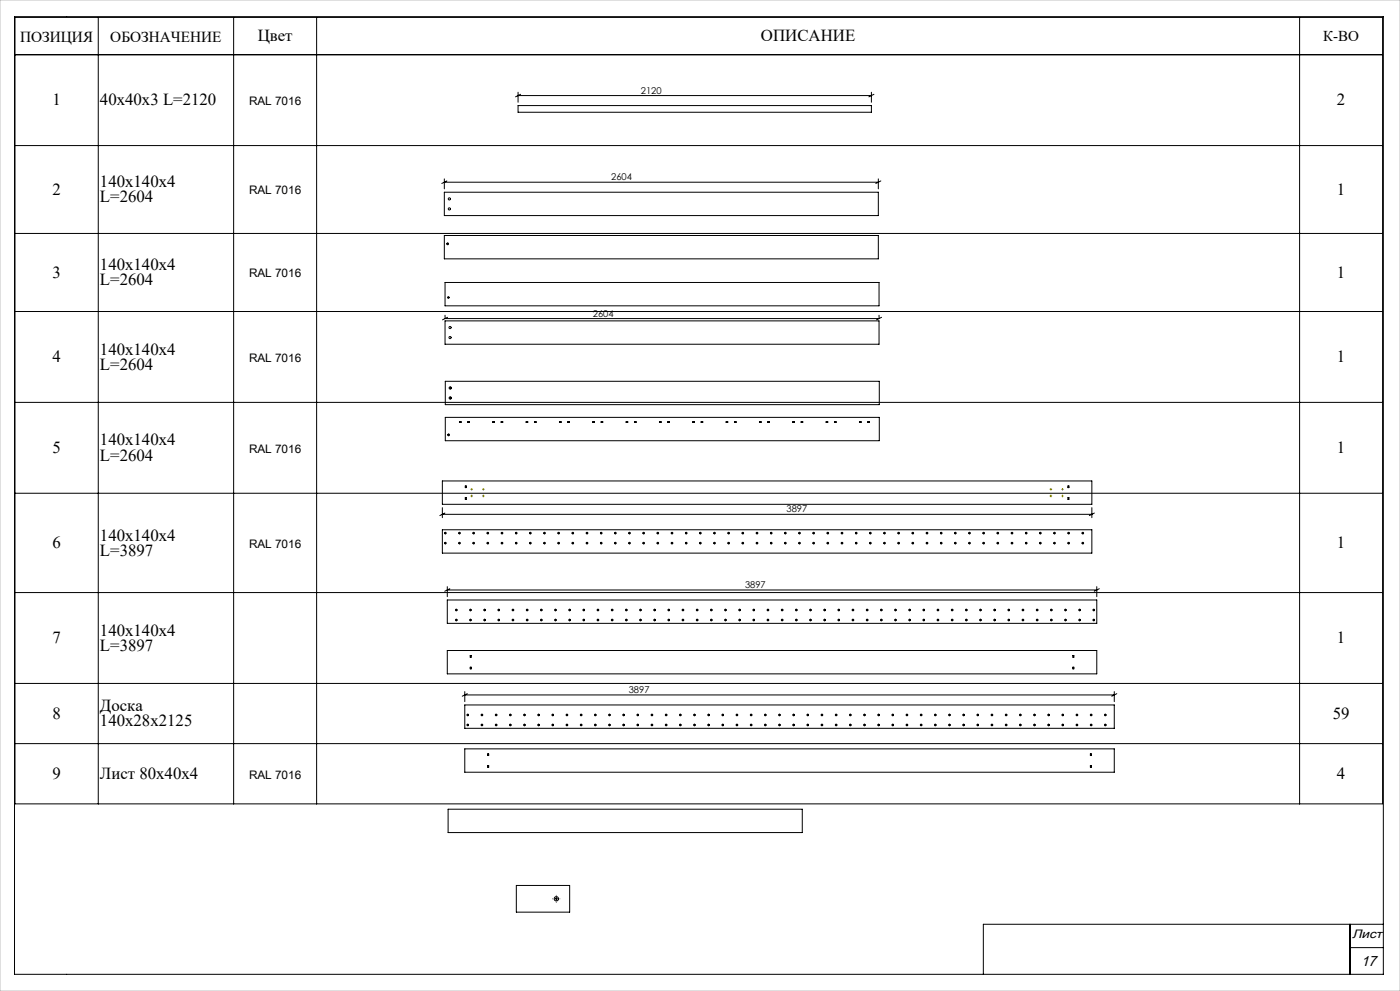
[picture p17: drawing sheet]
<svg xmlns="http://www.w3.org/2000/svg" width="420mm" height="297mm" viewBox="0 0 420 297" stroke-linecap="round" stroke-linejoin="round" font-family="sans-serif">
<defs><g id="words">
<g font-size="5">
<text x="77.3" y="12.4">Цвет</text>
<text x="228.3" y="12.4">ОПИСАНИЕ</text>
<text x="15.7" y="31.6">1</text>
<text x="30" y="31.6">40х40х3 L=2120</text>
<text x="401.1" y="31.6">2</text>
<text x="15.7" y="58.4">2</text>
<text x="30" y="56.1">140х140х4</text>
<text x="401.1" y="58.4">1</text>
<text x="30" y="60.7">L=2604</text>
<text x="15.7" y="83.2">3</text>
<text x="30" y="80.9">140х140х4</text>
<text x="401.1" y="83.2">1</text>
<text x="30" y="85.5">L=2604</text>
<text x="30" y="106.3">140х140х4</text>
<text x="15.7" y="108.6">4</text>
<text x="30" y="110.9">L=2604</text>
<text x="401.1" y="108.6">1</text>
<text x="15.7" y="135.8">5</text>
<text x="30" y="133.5">140х140х4</text>
<text x="401.1" y="135.8">1</text>
<text x="30" y="138.1">L=2604</text>
<text x="30" y="162">140х140х4</text>
<text x="15.7" y="164.3">6</text>
<text x="30" y="166.6">L=3897</text>
<text x="401.1" y="164.3">1</text>
<text x="30" y="190.5">140х140х4</text>
<text x="15.7" y="192.8">7</text>
<text x="30" y="195.1">L=3897</text>
<text x="401.1" y="192.8">1</text>
<text x="15.7" y="215.4">8</text>
<text x="30" y="213.1">Доска</text>
<text x="399.8" y="215.4">59</text>
<text x="30" y="217.7">140х28х2125</text>
<text x="15.7" y="233.5">9</text>
<text x="30" y="233.5">Лист 80х40х4</text>
<text x="401.1" y="233.5">4</text>
</g>
<g font-size="4.6">
<text x="6" y="12.5">ПОЗИЦИЯ</text>
<text x="33.1" y="12.5">ОБОЗНАЧЕНИЕ</text>
</g>
<text font-size="4.5" x="396.9" y="12.3">К-ВО</text>
<text font-size="4.4" x="408.3" y="289.6">17</text>
<text font-size="3.7" x="405.6" y="281.3">Лист</text>
<g font-size="3.5">
<text x="74.7" y="31.5">RAL 7016</text>
<text x="74.7" y="58.3">RAL 7016</text>
<text x="74.7" y="83.1">RAL 7016</text>
<text x="74.7" y="108.4">RAL 7016</text>
<text x="74.7" y="135.7">RAL 7016</text>
<text x="74.7" y="164.2">RAL 7016</text>
<text x="74.7" y="233.4">RAL 7016</text>
</g>
<g font-size="2.8">
<text x="192.3" y="28">2120</text>
<text x="183.4" y="54">2604</text>
<text x="177.9" y="94.9">2604</text>
<text x="236" y="153.5">3897</text>
<text x="223.5" y="176.2">3897</text>
<text x="188.6" y="207.7">3897</text>
</g>
</g></defs>
<g fill="none" stroke="#000" stroke-width=".3">
<path d="M4.4 5h410.6v287h-410.6zM4.5 5.2h410.3v235.7h-410.3zM4.5 16.4h410.3M29.5 5.2v235.7M70.1 5.2v235.7M95 5.2v235.7M389.9 5.2v235.7M155.4 31.6h106v2h-106zM155.4 27.6v3M155.4 28.6h106M156.2 28.3l-1.5 .7M261.4 27.6v3"/>
<path d="M262.2 28.3l-1.5 .7M4.5 43.6h410.3M133.3 57.6h130.2v7h-130.2zM133.3 53.6v3M133.3 54.6h130.2M134.1 54.2l-1.6 .8M263.5 53.6v3M264.3 54.2l-1.6 .8M4.5 70h410.3M133.3 70.6h130.2v7h-130.2zM134.2 73.1h.2M134.3 73v.2"/>
<path d="M4.5 93.4h410.3M133.5 96.2h130.2v7h-130.2zM133.5 84.7h130.2v7h-130.2zM133.5 94.5v.7M133.5 95.5h130.2M134.3 95.1l-1.5 .8M134.4 89.2h.2M134.5 89v.3M263.7 94.5v.7M264.5 95.1l-1.5 .8M133.6 114.3h130.2v7h-130.2zM135 116.3h.2"/>
<path d="M135 119.3h.2M135.1 116.1v.3M135.1 119.1v.3M4.5 120.6h410.3M133.6 125.1h130.2v7h-130.2zM134.5 130.3h.2M134.6 130.2v.3M137.8 126.4h.5v.2h-.5zM140.3 126.4h.5v.2h-.5zM147.8 126.4h.5v.2h-.5zM150.3 126.4h.5v.2h-.5zM157.8 126.4h.5v.2h-.5z"/>
<path d="M160.3 126.4h.5v.2h-.5zM167.8 126.4h.5v.2h-.5zM170.3 126.4h.5v.2h-.5zM177.8 126.4h.5v.2h-.5zM180.3 126.4h.5v.2h-.5zM187.8 126.4h.5v.2h-.5zM190.3 126.4h.5v.2h-.5zM197.8 126.4h.5v.2h-.5zM200.3 126.4h.5v.2h-.5zM207.8 126.4h.5v.2h-.5zM210.3 126.4h.5v.2h-.5zM217.8 126.4h.5v.2h-.5z"/>
<path d="M220.3 126.4h.5v.2h-.5zM227.8 126.4h.5v.2h-.5zM230.3 126.4h.5v.2h-.5zM237.8 126.4h.5v.2h-.5zM240.3 126.4h.5v.2h-.5zM247.8 126.4h.5v.2h-.5zM250.3 126.4h.5v.2h-.5zM257.8 126.4h.5v.2h-.5zM260.3 126.4h.5v.2h-.5zM4.5 147.8h410.3M132.7 144.1h194.9v7h-194.9zM132.7 158.8h194.9v7h-194.9z"/>
<path d="M132.7 152.1v3M132.7 154.1h194.9M133.5 153.8l-1.6 .7M133.5 159.8h.2M133.6 159.6v.3M137.7 159.8h.3M137.9 159.6v.3M139.6 145.6h.3v.5h-.3zM139.6 149.1h.3v.5h-.3zM142 159.8h.2M142.1 159.6v.3M146.2 159.8h.3"/>
<path d="M146.4 159.6v.3M150.5 159.8h.2M150.6 159.6v.3M154.7 159.8h.3M154.9 159.6v.3M159 159.8h.2M159.1 159.6v.3M163.2 159.8h.3M163.4 159.6v.3M167.5 159.8h.2M167.6 159.6v.3M171.7 159.8h.3"/>
<path d="M171.9 159.6v.3M176 159.8h.2M176.1 159.6v.3M180.2 159.8h.3M180.4 159.6v.3M184.5 159.8h.2M184.6 159.6v.3M188.7 159.8h.3M188.9 159.6v.3M193 159.8h.2M193.1 159.6v.3M197.2 159.8h.3"/>
<path d="M197.4 159.6v.3M201.5 159.8h.2M201.6 159.6v.3M205.7 159.8h.3M205.9 159.6v.3M210 159.8h.2M210.1 159.6v.3M214.2 159.8h.3M214.4 159.6v.3M218.5 159.8h.2M218.6 159.6v.3M222.7 159.8h.3"/>
<path d="M222.9 159.6v.3M227 159.8h.2M227.1 159.6v.3M231.2 159.8h.3M231.4 159.6v.3M235.5 159.8h.2M235.6 159.6v.3M239.7 159.8h.3M239.9 159.6v.3M244 159.8h.2M244.1 159.6v.3M248.2 159.8h.3"/>
<path d="M248.4 159.6v.3M252.5 159.8h.2M252.6 159.6v.3M256.7 159.8h.3M256.9 159.6v.3M261 159.8h.2M261.1 159.6v.3M265.2 159.8h.3M265.4 159.6v.3M269.5 159.8h.2M269.6 159.6v.3M273.7 159.8h.3"/>
<path d="M273.9 159.6v.3M278 159.8h.2M278.1 159.6v.3M282.2 159.8h.3M282.4 159.6v.3M286.5 159.8h.2M286.6 159.6v.3M290.7 159.8h.3M290.9 159.6v.3M295 159.8h.2M295.1 159.6v.3M299.2 159.8h.3"/>
<path d="M299.4 159.6v.3M303.5 159.8h.2M303.6 159.6v.3M307.7 159.8h.3M307.9 159.6v.3M312 159.8h.2M312.1 159.6v.3M316.2 159.8h.3M316.4 159.6v.3M320.4 145.6h.3v.5h-.3zM320.4 149.1h.3v.5h-.3zM320.5 159.8h.2"/>
<path d="M320.6 159.6v.3M324.7 159.8h.3M324.9 159.6v.3M327.6 152.1v3M328.3 153.8l-1.5 .7M4.5 177.6h410.3M133.5 162.8h.2M133.6 162.6v.3M134.2 175.8v3M134.2 179.8h194.8v7h-194.8zM134.2 176.8h194.8M134.9 176.4l-1.5 .8"/>
<path d="M137.7 162.8h.3M137.9 162.6v.3M142 162.8h.2M142.1 162.6v.3M146.2 162.8h.3M146.4 162.6v.3M150.5 162.8h.2M150.6 162.6v.3M154.7 162.8h.3M154.9 162.6v.3M159 162.8h.2M159.1 162.6v.3"/>
<path d="M163.2 162.8h.3M163.4 162.6v.3M167.5 162.8h.2M167.6 162.6v.3M171.7 162.8h.3M171.9 162.6v.3M176 162.8h.2M176.1 162.6v.3M180.2 162.8h.3M180.4 162.6v.3M184.5 162.8h.2M184.6 162.6v.3"/>
<path d="M188.7 162.8h.3M188.9 162.6v.3M193 162.8h.2M193.1 162.6v.3M197.2 162.8h.3M197.4 162.6v.3M201.5 162.8h.2M201.6 162.6v.3M205.7 162.8h.3M205.9 162.6v.3M210 162.8h.2M210.1 162.6v.3"/>
<path d="M214.2 162.8h.3M214.4 162.6v.3M218.5 162.8h.2M218.6 162.6v.3M222.7 162.8h.3M222.9 162.6v.3M227 162.8h.2M227.1 162.6v.3M231.2 162.8h.3M231.4 162.6v.3M235.5 162.8h.2M235.6 162.6v.3"/>
<path d="M239.7 162.8h.3M239.9 162.6v.3M244 162.8h.2M244.1 162.6v.3M248.2 162.8h.3M248.4 162.6v.3M252.5 162.8h.2M252.6 162.6v.3M256.7 162.8h.3M256.9 162.6v.3M261 162.8h.2M261.1 162.6v.3"/>
<path d="M265.2 162.8h.3M265.4 162.6v.3M269.5 162.8h.2M269.6 162.6v.3M273.7 162.8h.3M273.9 162.6v.3M278 162.8h.2M278.1 162.6v.3M282.2 162.8h.3M282.4 162.6v.3M286.5 162.8h.2M286.6 162.6v.3"/>
<path d="M290.7 162.8h.3M290.9 162.6v.3M295 162.8h.2M295.1 162.6v.3M299.2 162.8h.3M299.4 162.6v.3M303.5 162.8h.2M303.6 162.6v.3M307.7 162.8h.3M307.9 162.6v.3M312 162.8h.2M312.1 162.6v.3"/>
<path d="M316.2 162.8h.3M316.4 162.6v.3M320.5 162.8h.2M320.6 162.6v.3M324.7 162.8h.3M324.9 162.6v.3M329 175.8v3M329.8 176.4l-1.5 .8M134.2 195h194.8v7h-194.8zM136.8 185.8h.2M136.8 182.8h.2M136.9 182.7v.2"/>
<path d="M136.9 185.7v.2M141 185.8h.3M141 182.8h.3M141.1 196.5h.3v.5h-.3zM141.1 200h.3v.5h-.3zM141.1 182.7v.2M141.1 185.7v.2M145.3 185.8h.2M145.3 182.8h.2M145.4 182.7v.2M145.4 185.7v.2M149.5 185.8h.3"/>
<path d="M149.5 182.8h.3M149.6 182.7v.2M149.6 185.7v.2M153.8 185.8h.2M153.8 182.8h.2M153.9 182.7v.2M153.9 185.7v.2M158 185.8h.3M158 182.8h.3M158.1 182.7v.2M158.1 185.7v.2M162.3 185.8h.2"/>
<path d="M162.3 182.8h.2M162.4 182.7v.2M162.4 185.7v.2M166.5 185.8h.3M166.5 182.8h.3M166.6 182.7v.2M166.6 185.7v.2M170.8 185.8h.2M170.8 182.8h.2M170.9 182.7v.2M170.9 185.7v.2M175 185.8h.3"/>
<path d="M175 182.8h.3M175.1 182.7v.2M175.1 185.7v.2M179.3 185.8h.2M179.3 182.8h.2M179.4 182.7v.2M179.4 185.7v.2M183.5 185.8h.3M183.5 182.8h.3M183.6 182.7v.2M183.6 185.7v.2M187.8 185.8h.2"/>
<path d="M187.8 182.8h.2M187.9 182.7v.2M187.9 185.7v.2M192 185.8h.3M192 182.8h.3M192.1 182.7v.2M192.1 185.7v.2M196.3 185.8h.2M196.3 182.8h.2M196.4 182.7v.2M196.4 185.7v.2M200.5 185.8h.3"/>
<path d="M200.5 182.8h.3M200.6 182.7v.2M200.6 185.7v.2M204.8 185.8h.2M204.8 182.8h.2M204.9 182.7v.2M204.9 185.7v.2M209 185.8h.3M209 182.8h.3M209.1 182.7v.2M209.1 185.7v.2M213.3 185.8h.2"/>
<path d="M213.3 182.8h.2M213.4 182.7v.2M213.4 185.7v.2M217.5 185.8h.3M217.5 182.8h.3M217.6 182.7v.2M217.6 185.7v.2M221.8 185.8h.2M221.8 182.8h.2M221.9 182.7v.2M221.9 185.7v.2M226 185.8h.3"/>
<path d="M226 182.8h.3M226.1 182.7v.2M226.1 185.7v.2M230.3 185.8h.2M230.3 182.8h.2M230.4 182.7v.2M230.4 185.7v.2M234.5 185.8h.3M234.5 182.8h.3M234.6 182.7v.2M234.6 185.7v.2M238.8 185.8h.2"/>
<path d="M238.8 182.8h.2M238.9 182.7v.2M238.9 185.7v.2M243 185.8h.3M243 182.8h.3M243.1 182.7v.2M243.1 185.7v.2M247.3 185.8h.2M247.3 182.8h.2M247.4 182.7v.2M247.4 185.7v.2M251.5 185.8h.3"/>
<path d="M251.5 182.8h.3M251.6 182.7v.2M251.6 185.7v.2M255.8 185.8h.2M255.8 182.8h.2M255.9 182.7v.2M255.9 185.7v.2M260 185.8h.3M260 182.8h.3M260.1 182.7v.2M260.1 185.7v.2M264.3 185.8h.2"/>
<path d="M264.3 182.8h.2M264.4 182.7v.2M264.4 185.7v.2M268.5 185.8h.3M268.5 182.8h.3M268.6 182.7v.2M268.6 185.7v.2M272.8 185.8h.2M272.8 182.8h.2M272.9 182.7v.2M272.9 185.7v.2M277 185.8h.3"/>
<path d="M277 182.8h.3M277.1 182.7v.2M277.1 185.7v.2M281.3 185.8h.2M281.3 182.8h.2M281.4 182.7v.2M281.4 185.7v.2M285.5 185.8h.3M285.5 182.8h.3M285.6 182.7v.2M285.6 185.7v.2M289.8 185.8h.2"/>
<path d="M289.8 182.8h.2M289.9 182.7v.2M289.9 185.7v.2M294 185.8h.3M294 182.8h.3M294.1 182.7v.2M294.1 185.7v.2M298.3 185.8h.2M298.3 182.8h.2M298.4 182.7v.2M298.4 185.7v.2M302.5 185.8h.3"/>
<path d="M302.5 182.8h.3M302.6 182.7v.2M302.6 185.7v.2M306.8 185.8h.2M306.8 182.8h.2M306.9 182.7v.2M306.9 185.7v.2M311 185.8h.3M311 182.8h.3M311.1 182.7v.2M311.1 185.7v.2M315.3 185.8h.2"/>
<path d="M315.3 182.8h.2M315.4 182.7v.2M315.4 185.7v.2M319.5 185.8h.3M319.5 182.8h.3M319.6 182.7v.2M319.6 185.7v.2M321.9 200h.3v.5h-.3zM321.9 196.5h.3v.5h-.3zM323.8 185.8h.2M323.8 182.8h.2M323.9 182.7v.2"/>
<path d="M323.9 185.7v.2M328 185.8h.3M328 182.8h.3M328.1 182.7v.2M328.1 185.7v.2M4.5 204.8h410.3M139.4 211.3h194.9v7h-194.9zM139.4 207.3v3M139.4 208.3h194.9M140.2 207.9l-1.5 .8M140.2 217.3h.3M140.2 214.3h.3"/>
<path d="M140.3 214.1v.3M140.3 217.1v.3M144.5 217.3h.2M144.5 214.3h.2M144.6 214.1v.3M144.6 217.1v.3M148.7 217.3h.3M148.7 214.3h.3M148.8 214.1v.3M148.8 217.1v.3M153 217.3h.2M153 214.3h.2"/>
<path d="M153.1 214.1v.3M153.1 217.1v.3M157.2 217.3h.3M157.2 214.3h.3M157.3 214.1v.3M157.3 217.1v.3M161.5 217.3h.2M161.5 214.3h.2M161.6 214.1v.3M161.6 217.1v.3M165.7 217.3h.3M165.7 214.3h.3"/>
<path d="M165.8 214.1v.3M165.8 217.1v.3M170 217.3h.2M170 214.3h.2M170.1 214.1v.3M170.1 217.1v.3M174.2 217.3h.3M174.2 214.3h.3M174.3 214.1v.3M174.3 217.1v.3M178.5 217.3h.2M178.5 214.3h.2"/>
<path d="M178.6 214.1v.3M178.6 217.1v.3M182.7 217.3h.3M182.7 214.3h.3M182.8 214.1v.3M182.8 217.1v.3M187 217.3h.2M187 214.3h.2M187.1 214.1v.3M187.1 217.1v.3M191.2 217.3h.3M191.2 214.3h.3"/>
<path d="M191.3 214.1v.3M191.3 217.1v.3M195.5 217.3h.2M195.5 214.3h.2M195.6 214.1v.3M195.6 217.1v.3M199.7 217.3h.3M199.7 214.3h.3M199.8 214.1v.3M199.8 217.1v.3M204 217.3h.2M204 214.3h.2"/>
<path d="M204.1 214.1v.3M204.1 217.1v.3M208.2 217.3h.3M208.2 214.3h.3M208.3 214.1v.3M208.3 217.1v.3M212.5 217.3h.2M212.5 214.3h.2M212.6 214.1v.3M212.6 217.1v.3M216.7 217.3h.3M216.7 214.3h.3"/>
<path d="M216.8 214.1v.3M216.8 217.1v.3M221 217.3h.2M221 214.3h.2M221.1 214.1v.3M221.1 217.1v.3M225.2 217.3h.3M225.2 214.3h.3M225.3 214.1v.3M225.3 217.1v.3M229.5 217.3h.2M229.5 214.3h.2"/>
<path d="M229.6 214.1v.3M229.6 217.1v.3M233.7 217.3h.3M233.7 214.3h.3M233.8 214.1v.3M233.8 217.1v.3M238 217.3h.2M238 214.3h.2M238.1 214.1v.3M238.1 217.1v.3M242.2 217.3h.3M242.2 214.3h.3"/>
<path d="M242.3 214.1v.3M242.3 217.1v.3M246.5 217.3h.2M246.5 214.3h.2M246.6 214.1v.3M246.6 217.1v.3M250.7 217.3h.3M250.7 214.3h.3M250.8 214.1v.3M250.8 217.1v.3M255 217.3h.2M255 214.3h.2"/>
<path d="M255.1 214.1v.3M255.1 217.1v.3M259.2 217.3h.3M259.2 214.3h.3M259.3 214.1v.3M259.3 217.1v.3M263.5 217.3h.2M263.5 214.3h.2M263.6 214.1v.3M263.6 217.1v.3M267.7 217.3h.3M267.7 214.3h.3"/>
<path d="M267.8 214.1v.3M267.8 217.1v.3M272 217.3h.2M272 214.3h.2M272.1 214.1v.3M272.1 217.1v.3M276.2 217.3h.3M276.2 214.3h.3M276.3 214.1v.3M276.3 217.1v.3M280.5 217.3h.2M280.5 214.3h.2"/>
<path d="M280.6 214.1v.3M280.6 217.1v.3M284.7 217.3h.3M284.7 214.3h.3M284.8 214.1v.3M284.8 217.1v.3M289 217.3h.2M289 214.3h.2M289.1 214.1v.3M289.1 217.1v.3M293.2 217.3h.3M293.2 214.3h.3"/>
<path d="M293.3 214.1v.3M293.3 217.1v.3M297.5 217.3h.2M297.5 214.3h.2M297.6 214.1v.3M297.6 217.1v.3M301.7 217.3h.3M301.7 214.3h.3M301.8 214.1v.3M301.8 217.1v.3M306 217.3h.2M306 214.3h.2"/>
<path d="M306.1 214.1v.3M306.1 217.1v.3M310.2 217.3h.3M310.2 214.3h.3M310.3 214.1v.3M310.3 217.1v.3M314.5 217.3h.2M314.5 214.3h.2M314.6 214.1v.3M314.6 217.1v.3M318.7 217.3h.3M318.7 214.3h.3"/>
<path d="M318.8 214.1v.3M318.8 217.1v.3M323 217.3h.2M323 214.3h.2M323.1 214.1v.3M323.1 217.1v.3M327.2 217.3h.3M327.2 214.3h.3M327.3 214.1v.3M327.3 217.1v.3M331.5 217.3h.2M331.5 214.3h.2"/>
<path d="M331.6 214.1v.3M331.6 217.1v.3M334.3 207.3v3M335 207.9l-1.5 .8M4.5 222.9h410.3M139.4 224.4h194.9v7h-194.9zM146.3 225.9h.3v.5h-.3zM146.3 229.4h.3v.5h-.3zM327.1 229.4h.3v.5h-.3zM327.1 225.9h.3v.5h-.3zM134.4 242.5h106.3v7h-106.3zM154.9 265.4h16v8h-16z"/>
<path d="M166.4 269.4h1M166.9 268.9v1M405 277v15M415 277h-120v15M405 284h10"/>
<circle cx="134.8" cy="59.6" r=".32"/>
<circle cx="134.3" cy="73.1" r=".25"/>
<circle cx="134.8" cy="62.6" r=".33"/>
<circle cx="134.5" cy="89.2" r=".22"/>
<circle cx="135" cy="98.2" r=".33"/>
<circle cx="135" cy="101.2" r=".32"/>
<circle cx="135.1" cy="119.3" r=".33"/>
<circle cx="135.1" cy="116.3" r=".33"/>
<circle cx="134.6" cy="130.3" r=".25"/>
<circle cx="133.6" cy="159.8" r=".23"/>
<circle cx="137.9" cy="159.8" r=".23"/>
<circle cx="142.1" cy="159.8" r=".22"/>
<circle cx="146.4" cy="159.8" r=".23"/>
<circle cx="150.6" cy="159.8" r=".23"/>
<circle cx="154.9" cy="159.8" r=".22"/>
<circle cx="159.1" cy="159.8" r=".23"/>
<circle cx="163.4" cy="159.8" r=".23"/>
<circle cx="167.6" cy="159.8" r=".22"/>
<circle cx="171.9" cy="159.8" r=".23"/>
<circle cx="176.1" cy="159.8" r=".23"/>
<circle cx="180.4" cy="159.8" r=".22"/>
<circle cx="184.6" cy="159.8" r=".23"/>
<circle cx="188.9" cy="159.8" r=".22"/>
<circle cx="193.1" cy="159.8" r=".22"/>
<circle cx="197.4" cy="159.8" r=".23"/>
<circle cx="201.6" cy="159.8" r=".22"/>
<circle cx="205.9" cy="159.8" r=".22"/>
<circle cx="210.1" cy="159.8" r=".23"/>
<circle cx="214.4" cy="159.8" r=".23"/>
<circle cx="218.6" cy="159.8" r=".23"/>
<circle cx="222.9" cy="159.8" r=".22"/>
<circle cx="227.1" cy="159.8" r=".23"/>
<circle cx="231.4" cy="159.8" r=".23"/>
<circle cx="235.6" cy="159.8" r=".22"/>
<circle cx="239.9" cy="159.8" r=".23"/>
<circle cx="244.1" cy="159.8" r=".22"/>
<circle cx="248.4" cy="159.8" r=".22"/>
<circle cx="252.6" cy="159.8" r=".23"/>
<circle cx="256.9" cy="159.8" r=".22"/>
<circle cx="261.1" cy="159.8" r=".22"/>
<circle cx="265.4" cy="159.8" r=".22"/>
<circle cx="269.6" cy="159.8" r=".23"/>
<circle cx="273.9" cy="159.8" r=".23"/>
<circle cx="278.1" cy="159.8" r=".22"/>
<circle cx="282.4" cy="159.8" r=".23"/>
<circle cx="286.6" cy="159.8" r=".23"/>
<circle cx="290.9" cy="159.8" r=".22"/>
<circle cx="295.1" cy="159.8" r=".23"/>
<circle cx="299.4" cy="159.8" r=".23"/>
<circle cx="303.6" cy="159.8" r=".22"/>
<circle cx="307.9" cy="159.8" r=".23"/>
<circle cx="312.1" cy="159.8" r=".23"/>
<circle cx="316.4" cy="159.8" r=".23"/>
<circle cx="320.6" cy="159.8" r=".22"/>
<circle cx="324.9" cy="159.8" r=".22"/>
<circle cx="133.6" cy="162.8" r=".23"/>
<circle cx="137.9" cy="162.8" r=".23"/>
<circle cx="142.1" cy="162.8" r=".22"/>
<circle cx="146.4" cy="162.8" r=".23"/>
<circle cx="150.6" cy="162.8" r=".23"/>
<circle cx="154.9" cy="162.8" r=".22"/>
<circle cx="159.1" cy="162.8" r=".23"/>
<circle cx="163.4" cy="162.8" r=".23"/>
<circle cx="167.6" cy="162.8" r=".22"/>
<circle cx="171.9" cy="162.8" r=".23"/>
<circle cx="176.1" cy="162.8" r=".23"/>
<circle cx="180.4" cy="162.8" r=".22"/>
<circle cx="184.6" cy="162.8" r=".23"/>
<circle cx="188.9" cy="162.8" r=".22"/>
<circle cx="193.1" cy="162.8" r=".22"/>
<circle cx="197.4" cy="162.8" r=".23"/>
<circle cx="201.6" cy="162.8" r=".22"/>
<circle cx="205.9" cy="162.8" r=".22"/>
<circle cx="210.1" cy="162.8" r=".23"/>
<circle cx="214.4" cy="162.8" r=".23"/>
<circle cx="218.6" cy="162.8" r=".23"/>
<circle cx="222.9" cy="162.8" r=".22"/>
<circle cx="227.1" cy="162.8" r=".23"/>
<circle cx="231.4" cy="162.8" r=".23"/>
<circle cx="235.6" cy="162.8" r=".22"/>
<circle cx="239.9" cy="162.8" r=".23"/>
<circle cx="244.1" cy="162.8" r=".22"/>
<circle cx="248.4" cy="162.8" r=".22"/>
<circle cx="252.6" cy="162.8" r=".23"/>
<circle cx="256.9" cy="162.8" r=".22"/>
<circle cx="261.1" cy="162.8" r=".22"/>
<circle cx="265.4" cy="162.8" r=".22"/>
<circle cx="269.6" cy="162.8" r=".23"/>
<circle cx="273.9" cy="162.8" r=".23"/>
<circle cx="278.1" cy="162.8" r=".22"/>
<circle cx="282.4" cy="162.8" r=".23"/>
<circle cx="286.6" cy="162.8" r=".23"/>
<circle cx="290.9" cy="162.8" r=".22"/>
<circle cx="295.1" cy="162.8" r=".23"/>
<circle cx="299.4" cy="162.8" r=".23"/>
<circle cx="303.6" cy="162.8" r=".22"/>
<circle cx="307.9" cy="162.8" r=".23"/>
<circle cx="312.1" cy="162.8" r=".23"/>
<circle cx="316.4" cy="162.8" r=".23"/>
<circle cx="320.6" cy="162.8" r=".22"/>
<circle cx="324.9" cy="162.8" r=".22"/>
<circle cx="136.9" cy="185.8" r=".22"/>
<circle cx="136.9" cy="182.8" r=".22"/>
<circle cx="141.1" cy="185.8" r=".23"/>
<circle cx="141.1" cy="182.8" r=".23"/>
<circle cx="145.4" cy="182.8" r=".23"/>
<circle cx="145.4" cy="185.8" r=".23"/>
<circle cx="149.6" cy="185.8" r=".22"/>
<circle cx="149.6" cy="182.8" r=".22"/>
<circle cx="153.9" cy="185.8" r=".23"/>
<circle cx="153.9" cy="182.8" r=".23"/>
<circle cx="158.1" cy="185.8" r=".23"/>
<circle cx="158.1" cy="182.8" r=".23"/>
<circle cx="162.4" cy="182.8" r=".22"/>
<circle cx="162.4" cy="185.8" r=".22"/>
<circle cx="166.6" cy="182.8" r=".23"/>
<circle cx="166.6" cy="185.8" r=".23"/>
<circle cx="170.9" cy="185.8" r=".23"/>
<circle cx="170.9" cy="182.8" r=".23"/>
<circle cx="175.1" cy="182.8" r=".22"/>
<circle cx="175.1" cy="185.8" r=".22"/>
<circle cx="179.4" cy="182.8" r=".23"/>
<circle cx="179.4" cy="185.8" r=".23"/>
<circle cx="183.6" cy="182.8" r=".23"/>
<circle cx="183.6" cy="185.8" r=".23"/>
<circle cx="187.9" cy="185.8" r=".22"/>
<circle cx="187.9" cy="182.8" r=".22"/>
<circle cx="192.1" cy="182.8" r=".23"/>
<circle cx="192.1" cy="185.8" r=".23"/>
<circle cx="196.4" cy="182.8" r=".23"/>
<circle cx="196.4" cy="185.8" r=".23"/>
<circle cx="200.6" cy="185.8" r=".22"/>
<circle cx="200.6" cy="182.8" r=".22"/>
<circle cx="204.9" cy="185.8" r=".23"/>
<circle cx="204.9" cy="182.8" r=".23"/>
<circle cx="209.1" cy="185.8" r=".23"/>
<circle cx="209.1" cy="182.8" r=".23"/>
<circle cx="213.4" cy="185.8" r=".23"/>
<circle cx="213.4" cy="182.8" r=".23"/>
<circle cx="217.6" cy="182.8" r=".23"/>
<circle cx="217.6" cy="185.8" r=".23"/>
<circle cx="221.9" cy="182.8" r=".22"/>
<circle cx="221.9" cy="185.8" r=".22"/>
<circle cx="226.1" cy="182.8" r=".23"/>
<circle cx="226.1" cy="185.8" r=".23"/>
<circle cx="230.4" cy="185.8" r=".23"/>
<circle cx="230.4" cy="182.8" r=".23"/>
<circle cx="234.6" cy="185.8" r=".22"/>
<circle cx="234.6" cy="182.8" r=".22"/>
<circle cx="238.9" cy="185.8" r=".22"/>
<circle cx="238.9" cy="182.8" r=".22"/>
<circle cx="243.1" cy="185.8" r=".22"/>
<circle cx="243.1" cy="182.8" r=".22"/>
<circle cx="247.4" cy="185.8" r=".22"/>
<circle cx="247.4" cy="182.8" r=".22"/>
<circle cx="251.6" cy="185.8" r=".23"/>
<circle cx="251.6" cy="182.8" r=".23"/>
<circle cx="255.9" cy="182.8" r=".22"/>
<circle cx="255.9" cy="185.8" r=".22"/>
<circle cx="260.1" cy="182.8" r=".22"/>
<circle cx="260.1" cy="185.8" r=".22"/>
<circle cx="264.4" cy="185.8" r=".23"/>
<circle cx="264.4" cy="182.8" r=".23"/>
<circle cx="268.6" cy="185.8" r=".22"/>
<circle cx="268.6" cy="182.8" r=".22"/>
<circle cx="272.9" cy="182.8" r=".22"/>
<circle cx="272.9" cy="185.8" r=".22"/>
<circle cx="277.1" cy="185.8" r=".23"/>
<circle cx="277.1" cy="182.8" r=".23"/>
<circle cx="281.4" cy="182.8" r=".23"/>
<circle cx="281.4" cy="185.8" r=".23"/>
<circle cx="285.6" cy="182.8" r=".22"/>
<circle cx="285.6" cy="185.8" r=".22"/>
<circle cx="289.9" cy="182.8" r=".22"/>
<circle cx="289.9" cy="185.8" r=".22"/>
<circle cx="294.1" cy="185.8" r=".23"/>
<circle cx="294.1" cy="182.8" r=".23"/>
<circle cx="298.4" cy="185.8" r=".22"/>
<circle cx="298.4" cy="182.8" r=".22"/>
<circle cx="302.6" cy="182.8" r=".22"/>
<circle cx="302.6" cy="185.8" r=".22"/>
<circle cx="306.9" cy="185.8" r=".23"/>
<circle cx="306.9" cy="182.8" r=".23"/>
<circle cx="311.1" cy="182.8" r=".22"/>
<circle cx="311.1" cy="185.8" r=".22"/>
<circle cx="315.4" cy="185.8" r=".22"/>
<circle cx="315.4" cy="182.8" r=".22"/>
<circle cx="319.6" cy="185.8" r=".23"/>
<circle cx="319.6" cy="182.8" r=".23"/>
<circle cx="323.9" cy="182.8" r=".22"/>
<circle cx="323.9" cy="185.8" r=".22"/>
<circle cx="328.1" cy="182.8" r=".22"/>
<circle cx="328.1" cy="185.8" r=".22"/>
<circle cx="140.3" cy="217.3" r=".23"/>
<circle cx="140.3" cy="214.3" r=".23"/>
<circle cx="144.6" cy="214.3" r=".22"/>
<circle cx="144.6" cy="217.3" r=".22"/>
<circle cx="148.8" cy="214.3" r=".22"/>
<circle cx="148.8" cy="217.3" r=".22"/>
<circle cx="153.1" cy="217.3" r=".23"/>
<circle cx="153.1" cy="214.3" r=".23"/>
<circle cx="157.3" cy="214.3" r=".22"/>
<circle cx="157.3" cy="217.3" r=".22"/>
<circle cx="161.6" cy="214.3" r=".22"/>
<circle cx="161.6" cy="217.3" r=".22"/>
<circle cx="165.8" cy="217.3" r=".23"/>
<circle cx="165.8" cy="214.3" r=".23"/>
<circle cx="170.1" cy="214.3" r=".22"/>
<circle cx="170.1" cy="217.3" r=".22"/>
<circle cx="174.3" cy="214.3" r=".22"/>
<circle cx="174.3" cy="217.3" r=".22"/>
<circle cx="178.6" cy="217.3" r=".23"/>
<circle cx="178.6" cy="214.3" r=".23"/>
<circle cx="182.8" cy="214.3" r=".23"/>
<circle cx="182.8" cy="217.3" r=".23"/>
<circle cx="187.1" cy="217.3" r=".23"/>
<circle cx="187.1" cy="214.3" r=".23"/>
<circle cx="191.3" cy="217.3" r=".22"/>
<circle cx="191.3" cy="214.3" r=".22"/>
<circle cx="195.6" cy="217.3" r=".23"/>
<circle cx="195.6" cy="214.3" r=".23"/>
<circle cx="199.8" cy="214.3" r=".22"/>
<circle cx="199.8" cy="217.3" r=".22"/>
<circle cx="204.1" cy="217.3" r=".22"/>
<circle cx="204.1" cy="214.3" r=".22"/>
<circle cx="208.3" cy="214.3" r=".23"/>
<circle cx="208.3" cy="217.3" r=".23"/>
<circle cx="212.6" cy="214.3" r=".22"/>
<circle cx="212.6" cy="217.3" r=".22"/>
<circle cx="216.8" cy="217.3" r=".22"/>
<circle cx="216.8" cy="214.3" r=".22"/>
<circle cx="221.1" cy="214.3" r=".22"/>
<circle cx="221.1" cy="217.3" r=".22"/>
<circle cx="225.3" cy="214.3" r=".22"/>
<circle cx="225.3" cy="217.3" r=".22"/>
<circle cx="229.6" cy="217.3" r=".22"/>
<circle cx="229.6" cy="214.3" r=".22"/>
<circle cx="233.8" cy="214.3" r=".23"/>
<circle cx="233.8" cy="217.3" r=".23"/>
<circle cx="238.1" cy="214.3" r=".22"/>
<circle cx="238.1" cy="217.3" r=".22"/>
<circle cx="242.3" cy="217.3" r=".23"/>
<circle cx="242.3" cy="214.3" r=".23"/>
<circle cx="246.6" cy="214.3" r=".23"/>
<circle cx="246.6" cy="217.3" r=".23"/>
<circle cx="250.8" cy="217.3" r=".22"/>
<circle cx="250.8" cy="214.3" r=".22"/>
<circle cx="255.1" cy="214.3" r=".23"/>
<circle cx="255.1" cy="217.3" r=".23"/>
<circle cx="259.3" cy="217.3" r=".22"/>
<circle cx="259.3" cy="214.3" r=".22"/>
<circle cx="263.6" cy="217.3" r=".22"/>
<circle cx="263.6" cy="214.3" r=".22"/>
<circle cx="267.8" cy="217.3" r=".23"/>
<circle cx="267.8" cy="214.3" r=".23"/>
<circle cx="272.1" cy="217.3" r=".22"/>
<circle cx="272.1" cy="214.3" r=".22"/>
<circle cx="276.3" cy="217.3" r=".22"/>
<circle cx="276.3" cy="214.3" r=".22"/>
<circle cx="280.6" cy="214.3" r=".23"/>
<circle cx="280.6" cy="217.3" r=".23"/>
<circle cx="284.8" cy="214.3" r=".22"/>
<circle cx="284.8" cy="217.3" r=".22"/>
<circle cx="289.1" cy="217.3" r=".23"/>
<circle cx="289.1" cy="214.3" r=".23"/>
<circle cx="293.3" cy="217.3" r=".22"/>
<circle cx="293.3" cy="214.3" r=".22"/>
<circle cx="297.6" cy="214.3" r=".22"/>
<circle cx="297.6" cy="217.3" r=".22"/>
<circle cx="301.8" cy="217.3" r=".23"/>
<circle cx="301.8" cy="214.3" r=".23"/>
<circle cx="306.1" cy="217.3" r=".22"/>
<circle cx="306.1" cy="214.3" r=".22"/>
<circle cx="310.3" cy="214.3" r=".22"/>
<circle cx="310.3" cy="217.3" r=".22"/>
<circle cx="314.6" cy="214.3" r=".23"/>
<circle cx="314.6" cy="217.3" r=".23"/>
<circle cx="318.8" cy="217.3" r=".22"/>
<circle cx="318.8" cy="214.3" r=".22"/>
<circle cx="323.1" cy="214.3" r=".22"/>
<circle cx="323.1" cy="217.3" r=".22"/>
<circle cx="327.3" cy="214.3" r=".23"/>
<circle cx="327.3" cy="217.3" r=".23"/>
<circle cx="331.6" cy="217.3" r=".23"/>
<circle cx="331.6" cy="214.3" r=".23"/>
<circle cx="166.9" cy="269.4" r=".65"/>
</g>
<g fill="none" stroke="#000" stroke-width=".3" stroke-dasharray="15.2 1.3 1.3 1.3" stroke-linecap="butt">
<path d="M134 73.1h-.1M134.3 72.8v-.1M134.3 73.3v.2M134.5 73.1h.2M134.3 89.2h-.1M134.5 88.9v-.1M134.5 89.4v.1M134.8 89.2h.1M134.8 116.3h-.2M134.8 119.3h-.2M135.1 116v-.2M135.1 116.5v.2"/>
<path d="M135.1 119v-.2M135.1 119.5v.2M135.3 116.3h.2M135.3 119.3h.2M134.3 130.3h-.1M134.6 130.1v-.1M134.6 130.6v.1M134.8 130.3h.2M133.4 159.8h-.1M133.6 159.5v-.1M133.9 159.8h.1M137.6 159.8h-.1"/>
<path d="M137.9 159.5v-.1M138.1 159.8h.1M141.9 159.8h-.1M142.1 159.5v-.1M142.4 159.8h.1M146.1 159.8h-.1M146.4 159.5v-.1M146.6 159.8h.1M150.4 159.8h-.1M150.6 159.5v-.1M150.9 159.8h.1M154.6 159.8h-.1"/>
<path d="M154.9 159.5v-.1M155.1 159.8h.1M158.9 159.8h-.1M159.1 159.5v-.1M159.4 159.8h.1M163.1 159.8h-.1M163.4 159.5v-.1M163.6 159.8h.1M167.4 159.8h-.1M167.6 159.5v-.1M167.9 159.8h.1M171.6 159.8h-.1"/>
<path d="M171.9 159.5v-.1M172.1 159.8h.1M175.9 159.8h-.1M176.1 159.5v-.1M176.4 159.8h.1M180.1 159.8h-.1M180.4 159.5v-.1M180.6 159.8h.1M184.4 159.8h-.1M184.6 159.5v-.1M184.9 159.8h.1M188.6 159.8h-.1"/>
<path d="M188.9 159.5v-.1M189.1 159.8h.1M192.9 159.8h-.1M193.1 159.5v-.1M193.4 159.8h.1M197.1 159.8h-.1M197.4 159.5v-.1M197.6 159.8h.1M201.4 159.8h-.1M201.6 159.5v-.1M201.9 159.8h.1M205.6 159.8h-.1"/>
<path d="M205.9 159.5v-.1M206.1 159.8h.1M209.9 159.8h-.1M210.1 159.5v-.1M210.4 159.8h.1M214.1 159.8h-.1M214.4 159.5v-.1M214.6 159.8h.1M218.4 159.8h-.1M218.6 159.5v-.1M218.9 159.8h.1M222.6 159.8h-.1"/>
<path d="M222.9 159.5v-.1M223.1 159.8h.1M226.9 159.8h-.1M227.1 159.5v-.1M227.4 159.8h.1M231.1 159.8h-.1M231.4 159.5v-.1M231.6 159.8h.1M235.4 159.8h-.1M235.6 159.5v-.1M235.9 159.8h.1M239.6 159.8h-.1"/>
<path d="M239.9 159.5v-.1M240.1 159.8h.1M243.9 159.8h-.1M244.1 159.5v-.1M244.4 159.8h.1M248.1 159.8h-.1M248.4 159.5v-.1M248.6 159.8h.1M252.4 159.8h-.1M252.6 159.5v-.1M252.9 159.8h.1M256.6 159.8h-.1"/>
<path d="M256.9 159.5v-.1M257.1 159.8h.1M260.9 159.8h-.1M261.1 159.5v-.1M261.4 159.8h.1M265.1 159.8h-.1M265.4 159.5v-.1M265.6 159.8h.1M269.4 159.8h-.1M269.6 159.5v-.1M269.9 159.8h.1M273.6 159.8h-.1"/>
<path d="M273.9 159.5v-.1M274.1 159.8h.1M277.9 159.8h-.1M278.1 159.5v-.1M278.4 159.8h.1M282.1 159.8h-.1M282.4 159.5v-.1M282.6 159.8h.1M286.4 159.8h-.1M286.6 159.5v-.1M286.9 159.8h.1M290.6 159.8h-.1"/>
<path d="M290.9 159.5v-.1M291.1 159.8h.1M294.9 159.8h-.1M295.1 159.5v-.1M295.4 159.8h.1M299.1 159.8h-.1M299.4 159.5v-.1M299.6 159.8h.1M303.4 159.8h-.1M303.6 159.5v-.1M303.9 159.8h.1M307.6 159.8h-.1"/>
<path d="M307.9 159.5v-.1M308.1 159.8h.1M311.9 159.8h-.1M312.1 159.5v-.1M312.4 159.8h.1M316.1 159.8h-.1M316.4 159.5v-.1M316.6 159.8h.1M320.4 159.8h-.1M320.6 159.5v-.1M320.9 159.8h.1M324.6 159.8h-.1"/>
<path d="M324.9 159.5v-.1M325.1 159.8h.1M133.4 162.8h-.1M133.6 160v.1M133.6 162.5v-.1M133.6 163v.1M133.9 162.8h.1M137.6 162.8h-.1M137.9 160v.1M137.9 162.5v-.1M137.9 163v.1M138.1 162.8h.1"/>
<path d="M141.9 162.8h-.1M142.1 160v.1M142.1 162.5v-.1M142.1 163v.1M142.4 162.8h.1M146.1 162.8h-.1M146.4 160v.1M146.4 162.5v-.1M146.4 163v.1M146.6 162.8h.1M150.4 162.8h-.1M150.6 160v.1"/>
<path d="M150.6 162.5v-.1M150.6 163v.1M150.9 162.8h.1M154.6 162.8h-.1M154.9 160v.1M154.9 162.5v-.1M154.9 163v.1M155.1 162.8h.1M158.9 162.8h-.1M159.1 160v.1M159.1 162.5v-.1M159.1 163v.1"/>
<path d="M159.4 162.8h.1M163.1 162.8h-.1M163.4 160v.1M163.4 162.5v-.1M163.4 163v.1M163.6 162.8h.1M167.4 162.8h-.1M167.6 160v.1M167.6 162.5v-.1M167.6 163v.1M167.9 162.8h.1M171.6 162.8h-.1"/>
<path d="M171.9 160v.1M171.9 162.5v-.1M171.9 163v.1M172.1 162.8h.1M175.9 162.8h-.1M176.1 160v.1M176.1 162.5v-.1M176.1 163v.1M176.4 162.8h.1M180.1 162.8h-.1M180.4 160v.1M180.4 162.5v-.1"/>
<path d="M180.4 163v.1M180.6 162.8h.1M184.4 162.8h-.1M184.6 160v.1M184.6 162.5v-.1M184.6 163v.1M184.9 162.8h.1M188.6 162.8h-.1M188.9 160v.1M188.9 162.5v-.1M188.9 163v.1M189.1 162.8h.1"/>
<path d="M192.9 162.8h-.1M193.1 160v.1M193.1 162.5v-.1M193.1 163v.1M193.4 162.8h.1M197.1 162.8h-.1M197.4 160v.1M197.4 162.5v-.1M197.4 163v.1M197.6 162.8h.1M201.4 162.8h-.1M201.6 160v.1"/>
<path d="M201.6 162.5v-.1M201.6 163v.1M201.9 162.8h.1M205.6 162.8h-.1M205.9 162.5v-.1M205.9 163v.1M205.9 160v.1M206.1 162.8h.1M209.9 162.8h-.1M210.1 160v.1M210.1 162.5v-.1M210.1 163v.1"/>
<path d="M210.4 162.8h.1M214.1 162.8h-.1M214.4 160v.1M214.4 162.5v-.1M214.4 163v.1M214.6 162.8h.1M218.4 162.8h-.1M218.6 160v.1M218.6 162.5v-.1M218.6 163v.1M218.9 162.8h.1M222.6 162.8h-.1"/>
<path d="M222.9 162.5v-.1M222.9 163v.1M222.9 160v.1M223.1 162.8h.1M226.9 162.8h-.1M227.1 160v.1M227.1 162.5v-.1M227.1 163v.1M227.4 162.8h.1M231.1 162.8h-.1M231.4 160v.1M231.4 162.5v-.1"/>
<path d="M231.4 163v.1M231.6 162.8h.1M235.4 162.8h-.1M235.6 160v.1M235.6 162.5v-.1M235.6 163v.1M235.9 162.8h.1M239.6 162.8h-.1M239.9 162.5v-.1M239.9 163v.1M239.9 160v.1M240.1 162.8h.1"/>
<path d="M243.9 162.8h-.1M244.1 162.5v-.1M244.1 163v.1M244.1 160v.1M244.4 162.8h.1M248.1 162.8h-.1M248.4 160v.1M248.4 162.5v-.1M248.4 163v.1M248.6 162.8h.1M252.4 162.8h-.1M252.6 160v.1"/>
<path d="M252.6 162.5v-.1M252.6 163v.1M252.9 162.8h.1M256.6 162.8h-.1M256.9 162.5v-.1M256.9 163v.1M256.9 160v.1M257.1 162.8h.1M260.9 162.8h-.1M261.1 160v.1M261.1 162.5v-.1M261.1 163v.1"/>
<path d="M261.4 162.8h.1M265.1 162.8h-.1M265.4 162.5v-.1M265.4 163v.1M265.4 160v.1M265.6 162.8h.1M269.4 162.8h-.1M269.6 162.5v-.1M269.6 163v.1M269.6 160v.1M269.9 162.8h.1M273.6 162.8h-.1"/>
<path d="M273.9 162.5v-.1M273.9 163v.1M273.9 160v.1M274.1 162.8h.1M277.9 162.8h-.1M278.1 162.5v-.1M278.1 163v.1M278.1 160v.1M278.4 162.8h.1M282.1 162.8h-.1M282.4 162.5v-.1M282.4 163v.1"/>
<path d="M282.4 160v.1M282.6 162.8h.1M286.4 162.8h-.1M286.6 162.5v-.1M286.6 163v.1M286.6 160v.1M286.9 162.8h.1M290.6 162.8h-.1M290.9 162.5v-.1M290.9 163v.1M290.9 160v.1M291.1 162.8h.1"/>
<path d="M294.9 162.8h-.1M295.1 162.5v-.1M295.1 163v.1M295.1 160v.1M295.4 162.8h.1M299.1 162.8h-.1M299.4 162.5v-.1M299.4 163v.1M299.4 160v.1M299.6 162.8h.1M303.4 162.8h-.1M303.6 160v.1"/>
<path d="M303.6 162.5v-.1M303.6 163v.1M303.9 162.8h.1M307.6 162.8h-.1M307.9 162.5v-.1M307.9 163v.1M307.9 160v.1M308.1 162.8h.1M311.9 162.8h-.1M312.1 160v.1M312.1 162.5v-.1M312.1 163v.1"/>
<path d="M312.4 162.8h.1M316.1 162.8h-.1M316.4 160v.1M316.4 162.5v-.1M316.4 163v.1M316.6 162.8h.1M320.4 162.8h-.1M320.6 160v.1M320.6 162.5v-.1M320.6 163v.1M320.9 162.8h.1M324.6 162.8h-.1"/>
<path d="M324.9 160v.1M324.9 162.5v-.1M324.9 163v.1M325.1 162.8h.1M136.6 185.8h-.1M136.6 182.8h-.1M136.9 185.6v-.1M136.9 186.1v.1M136.9 182.6v-.1M136.9 183.1v.1M137.1 185.8h.1M137.1 182.8h.1"/>
<path d="M140.9 185.8h-.1M140.9 182.8h-.1M141.1 185.6v-.1M141.1 186.1v.1M141.1 182.6v-.1M141.1 183.1v.1M141.4 185.8h.1M141.4 182.8h.1M145.1 185.8h-.1M145.1 182.8h-.1M145.4 185.6v-.1M145.4 186.1v.1"/>
<path d="M145.4 182.6v-.1M145.4 183.1v.1M145.6 185.8h.1M145.6 182.8h.1M149.4 185.8h-.1M149.4 182.8h-.1M149.6 185.6v-.1M149.6 186.1v.1M149.6 182.6v-.1M149.6 183.1v.1M149.9 185.8h.1M149.9 182.8h.1"/>
<path d="M153.6 182.8h-.1M153.6 185.8h-.1M153.9 182.6v-.1M153.9 183.1v.1M153.9 185.6v-.1M153.9 186.1v.1M154.1 182.8h.1M154.1 185.8h.1M157.9 185.8h-.1M157.9 182.8h-.1M158.1 185.6v-.1M158.1 186.1v.1"/>
<path d="M158.1 182.6v-.1M158.1 183.1v.1M158.4 185.8h.1M158.4 182.8h.1M162.1 182.8h-.1M162.1 185.8h-.1M162.4 182.6v-.1M162.4 183.1v.1M162.4 185.6v-.1M162.4 186.1v.1M162.6 182.8h.1M162.6 185.8h.1"/>
<path d="M166.4 182.8h-.1M166.4 185.8h-.1M166.6 182.6v-.1M166.6 183.1v.1M166.6 185.6v-.1M166.6 186.1v.1M166.9 182.8h.1M166.9 185.8h.1M170.6 182.8h-.1M170.6 185.8h-.1M170.9 182.6v-.1M170.9 183.1v.1"/>
<path d="M170.9 185.6v-.1M170.9 186.1v.1M171.1 182.8h.1M171.1 185.8h.1M174.9 182.8h-.1M174.9 185.8h-.1M175.1 182.6v-.1M175.1 183.1v.1M175.1 185.6v-.1M175.1 186.1v.1M175.4 182.8h.1M175.4 185.8h.1"/>
<path d="M179.1 182.8h-.1M179.1 185.8h-.1M179.4 182.6v-.1M179.4 183.1v.1M179.4 185.6v-.1M179.4 186.1v.1M179.6 182.8h.1M179.6 185.8h.1M183.4 182.8h-.1M183.4 185.8h-.1M183.6 182.6v-.1M183.6 183.1v.1"/>
<path d="M183.6 185.6v-.1M183.6 186.1v.1M183.9 182.8h.1M183.9 185.8h.1M187.6 182.8h-.1M187.6 185.8h-.1M187.9 182.6v-.1M187.9 183.1v.1M187.9 185.6v-.1M187.9 186.1v.1M188.1 182.8h.1M188.1 185.8h.1"/>
<path d="M191.9 182.8h-.1M191.9 185.8h-.1M192.1 182.6v-.1M192.1 183.1v.1M192.1 185.6v-.1M192.1 186.1v.1M192.4 182.8h.1M192.4 185.8h.1M196.1 182.8h-.1M196.1 185.8h-.1M196.4 182.6v-.1M196.4 183.1v.1"/>
<path d="M196.4 185.6v-.1M196.4 186.1v.1M196.6 182.8h.1M196.6 185.8h.1M200.4 185.8h-.1M200.4 182.8h-.1M200.6 185.6v-.1M200.6 186.1v.1M200.6 182.6v-.1M200.6 183.1v.1M200.9 185.8h.1M200.9 182.8h.1"/>
<path d="M204.6 182.8h-.1M204.6 185.8h-.1M204.9 182.6v-.1M204.9 183.1v.1M204.9 185.6v-.1M204.9 186.1v.1M205.1 182.8h.1M205.1 185.8h.1M208.9 185.8h-.1M208.9 182.8h-.1M209.1 185.6v-.1M209.1 186.1v.1"/>
<path d="M209.1 182.6v-.1M209.1 183.1v.1M209.4 185.8h.1M209.4 182.8h.1M213.1 185.8h-.1M213.1 182.8h-.1M213.4 185.6v-.1M213.4 186.1v.1M213.4 182.6v-.1M213.4 183.1v.1M213.6 185.8h.1M213.6 182.8h.1"/>
<path d="M217.4 182.8h-.1M217.4 185.8h-.1M217.6 182.6v-.1M217.6 183.1v.1M217.6 185.6v-.1M217.6 186.1v.1M217.9 182.8h.1M217.9 185.8h.1M221.6 182.8h-.1M221.6 185.8h-.1M221.9 182.6v-.1M221.9 183.1v.1"/>
<path d="M221.9 185.6v-.1M221.9 186.1v.1M222.1 182.8h.1M222.1 185.8h.1M225.9 185.8h-.1M225.9 182.8h-.1M226.1 185.6v-.1M226.1 186.1v.1M226.1 182.6v-.1M226.1 183.1v.1M226.4 185.8h.1M226.4 182.8h.1"/>
<path d="M230.1 185.8h-.1M230.1 182.8h-.1M230.4 185.6v-.1M230.4 186.1v.1M230.4 182.6v-.1M230.4 183.1v.1M230.6 185.8h.1M230.6 182.8h.1M234.4 185.8h-.1M234.4 182.8h-.1M234.6 185.6v-.1M234.6 186.1v.1"/>
<path d="M234.6 182.6v-.1M234.6 183.1v.1M234.9 185.8h.1M234.9 182.8h.1M238.6 182.8h-.1M238.6 185.8h-.1M238.9 182.6v-.1M238.9 183.1v.1M238.9 185.6v-.1M238.9 186.1v.1M239.1 182.8h.1M239.1 185.8h.1"/>
<path d="M242.9 185.8h-.1M242.9 182.8h-.1M243.1 185.6v-.1M243.1 186.1v.1M243.1 182.6v-.1M243.1 183.1v.1M243.4 185.8h.1M243.4 182.8h.1M247.1 185.8h-.1M247.1 182.8h-.1M247.4 185.6v-.1M247.4 186.1v.1"/>
<path d="M247.4 182.6v-.1M247.4 183.1v.1M247.6 185.8h.1M247.6 182.8h.1M251.4 185.8h-.1M251.4 182.8h-.1M251.6 185.6v-.1M251.6 186.1v.1M251.6 182.6v-.1M251.6 183.1v.1M251.9 185.8h.1M251.9 182.8h.1"/>
<path d="M255.6 182.8h-.1M255.6 185.8h-.1M255.9 182.6v-.1M255.9 183.1v.1M255.9 185.6v-.1M255.9 186.1v.1M256.1 182.8h.1M256.1 185.8h.1M259.9 185.8h-.1M259.9 182.8h-.1M260.1 185.6v-.1M260.1 186.1v.1"/>
<path d="M260.1 182.6v-.1M260.1 183.1v.1M260.4 185.8h.1M260.4 182.8h.1M264.1 185.8h-.1M264.1 182.8h-.1M264.4 185.6v-.1M264.4 186.1v.1M264.4 182.6v-.1M264.4 183.1v.1M264.6 185.8h.1M264.6 182.8h.1"/>
<path d="M268.4 185.8h-.1M268.4 182.8h-.1M268.6 185.6v-.1M268.6 186.1v.1M268.6 182.6v-.1M268.6 183.1v.1M268.9 185.8h.1M268.9 182.8h.1M272.6 185.8h-.1M272.6 182.8h-.1M272.9 185.6v-.1M272.9 186.1v.1"/>
<path d="M272.9 182.6v-.1M272.9 183.1v.1M273.1 185.8h.1M273.1 182.8h.1M276.9 185.8h-.1M276.9 182.8h-.1M277.1 185.6v-.1M277.1 186.1v.1M277.1 182.6v-.1M277.1 183.1v.1M277.4 185.8h.1M277.4 182.8h.1"/>
<path d="M281.1 185.8h-.1M281.1 182.8h-.1M281.4 185.6v-.1M281.4 186.1v.1M281.4 182.6v-.1M281.4 183.1v.1M281.6 185.8h.1M281.6 182.8h.1M285.4 185.8h-.1M285.4 182.8h-.1M285.6 185.6v-.1M285.6 186.1v.1"/>
<path d="M285.6 182.6v-.1M285.6 183.1v.1M285.9 185.8h.1M285.9 182.8h.1M289.6 185.8h-.1M289.6 182.8h-.1M289.9 185.6v-.1M289.9 186.1v.1M289.9 182.6v-.1M289.9 183.1v.1M290.1 185.8h.1M290.1 182.8h.1"/>
<path d="M293.9 185.8h-.1M293.9 182.8h-.1M294.1 185.6v-.1M294.1 186.1v.1M294.1 182.6v-.1M294.1 183.1v.1M294.4 185.8h.1M294.4 182.8h.1M298.1 185.8h-.1M298.1 182.8h-.1M298.4 185.6v-.1M298.4 186.1v.1"/>
<path d="M298.4 182.6v-.1M298.4 183.1v.1M298.6 185.8h.1M298.6 182.8h.1M302.4 185.8h-.1M302.4 182.8h-.1M302.6 185.6v-.1M302.6 186.1v.1M302.6 182.6v-.1M302.6 183.1v.1M302.9 185.8h.1M302.9 182.8h.1"/>
<path d="M306.6 185.8h-.1M306.6 182.8h-.1M306.9 185.6v-.1M306.9 186.1v.1M306.9 182.6v-.1M306.9 183.1v.1M307.1 185.8h.1M307.1 182.8h.1M310.9 185.8h-.1M310.9 182.8h-.1M311.1 185.6v-.1M311.1 186.1v.1"/>
<path d="M311.1 182.6v-.1M311.1 183.1v.1M311.4 185.8h.1M311.4 182.8h.1M315.1 185.8h-.1M315.1 182.8h-.1M315.4 185.6v-.1M315.4 186.1v.1M315.4 182.6v-.1M315.4 183.1v.1M315.6 185.8h.1M315.6 182.8h.1"/>
<path d="M319.4 185.8h-.1M319.4 182.8h-.1M319.6 185.6v-.1M319.6 186.1v.1M319.6 182.6v-.1M319.6 183.1v.1M319.9 185.8h.1M319.9 182.8h.1M323.6 185.8h-.1M323.6 182.8h-.1M323.9 185.6v-.1M323.9 186.1v.1"/>
<path d="M323.9 182.6v-.1M323.9 183.1v.1M324.1 185.8h.1M324.1 182.8h.1M327.9 185.8h-.1M327.9 182.8h-.1M328.1 185.6v-.1M328.1 186.1v.1M328.1 182.6v-.1M328.1 183.1v.1M328.4 185.8h.1M328.4 182.8h.1"/>
<path d="M140.1 217.3h-.1M140.1 214.3h-.1M140.3 217v-.1M140.3 217.5v.1M140.3 214v-.1M140.3 214.5v.1M140.6 217.3h.1M140.6 214.3h.1M144.3 217.3h-.1M144.3 214.3h-.1M144.6 217v-.1M144.6 217.5v.1"/>
<path d="M144.6 214v-.1M144.6 214.5v.1M144.8 217.3h.1M144.8 214.3h.1M148.6 217.3h-.1M148.6 214.3h-.1M148.8 217v-.1M148.8 217.5v.1M148.8 214v-.1M148.8 214.5v.1M149.1 217.3h.1M149.1 214.3h.1"/>
<path d="M152.8 217.3h-.1M152.8 214.3h-.1M153.1 217v-.1M153.1 217.5v.1M153.1 214v-.1M153.1 214.5v.1M153.3 217.3h.1M153.3 214.3h.1M157.1 214.3h-.1M157.1 217.3h-.1M157.3 214v-.1M157.3 214.5v.1"/>
<path d="M157.3 217v-.1M157.3 217.5v.1M157.6 214.3h.1M157.6 217.3h.1M161.3 217.3h-.1M161.3 214.3h-.1M161.6 217v-.1M161.6 217.5v.1M161.6 214v-.1M161.6 214.5v.1M161.8 217.3h.1M161.8 214.3h.1"/>
<path d="M165.6 214.3h-.1M165.6 217.3h-.1M165.8 214v-.1M165.8 214.5v.1M165.8 217v-.1M165.8 217.5v.1M166.1 214.3h.1M166.1 217.3h.1M169.8 214.3h-.1M169.8 217.3h-.1M170.1 214v-.1M170.1 214.5v.1"/>
<path d="M170.1 217v-.1M170.1 217.5v.1M170.3 214.3h.1M170.3 217.3h.1M174.1 214.3h-.1M174.1 217.3h-.1M174.3 214v-.1M174.3 214.5v.1M174.3 217v-.1M174.3 217.5v.1M174.6 214.3h.1M174.6 217.3h.1"/>
<path d="M178.3 214.3h-.1M178.3 217.3h-.1M178.6 214v-.1M178.6 214.5v.1M178.6 217v-.1M178.6 217.5v.1M178.8 214.3h.1M178.8 217.3h.1M182.6 214.3h-.1M182.6 217.3h-.1M182.8 214v-.1M182.8 214.5v.1"/>
<path d="M182.8 217v-.1M182.8 217.5v.1M183.1 214.3h.1M183.1 217.3h.1M186.8 214.3h-.1M186.8 217.3h-.1M187.1 214v-.1M187.1 214.5v.1M187.1 217v-.1M187.1 217.5v.1M187.3 214.3h.1M187.3 217.3h.1"/>
<path d="M191.1 214.3h-.1M191.1 217.3h-.1M191.3 214v-.1M191.3 214.5v.1M191.3 217v-.1M191.3 217.5v.1M191.6 214.3h.1M191.6 217.3h.1M195.3 214.3h-.1M195.3 217.3h-.1M195.6 214v-.1M195.6 214.5v.1"/>
<path d="M195.6 217v-.1M195.6 217.5v.1M195.8 214.3h.1M195.8 217.3h.1M199.6 214.3h-.1M199.6 217.3h-.1M199.8 214v-.1M199.8 214.5v.1M199.8 217v-.1M199.8 217.5v.1M200.1 214.3h.1M200.1 217.3h.1"/>
<path d="M203.8 217.3h-.1M203.8 214.3h-.1M204.1 217v-.1M204.1 217.5v.1M204.1 214v-.1M204.1 214.5v.1M204.3 217.3h.1M204.3 214.3h.1M208.1 214.3h-.1M208.1 217.3h-.1M208.3 214v-.1M208.3 214.5v.1"/>
<path d="M208.3 217v-.1M208.3 217.5v.1M208.6 214.3h.1M208.6 217.3h.1M212.3 217.3h-.1M212.3 214.3h-.1M212.6 217v-.1M212.6 217.5v.1M212.6 214v-.1M212.6 214.5v.1M212.8 217.3h.1M212.8 214.3h.1"/>
<path d="M216.6 217.3h-.1M216.6 214.3h-.1M216.8 217v-.1M216.8 217.5v.1M216.8 214v-.1M216.8 214.5v.1M217.1 217.3h.1M217.1 214.3h.1M220.8 214.3h-.1M220.8 217.3h-.1M221.1 214v-.1M221.1 214.5v.1"/>
<path d="M221.1 217v-.1M221.1 217.5v.1M221.3 214.3h.1M221.3 217.3h.1M225.1 214.3h-.1M225.1 217.3h-.1M225.3 214v-.1M225.3 214.5v.1M225.3 217v-.1M225.3 217.5v.1M225.6 214.3h.1M225.6 217.3h.1"/>
<path d="M229.3 217.3h-.1M229.3 214.3h-.1M229.6 217v-.1M229.6 217.5v.1M229.6 214v-.1M229.6 214.5v.1M229.8 217.3h.1M229.8 214.3h.1M233.6 217.3h-.1M233.6 214.3h-.1M233.8 217v-.1M233.8 217.5v.1"/>
<path d="M233.8 214v-.1M233.8 214.5v.1M234.1 217.3h.1M234.1 214.3h.1M237.8 217.3h-.1M237.8 214.3h-.1M238.1 217v-.1M238.1 217.5v.1M238.1 214v-.1M238.1 214.5v.1M238.3 217.3h.1M238.3 214.3h.1"/>
<path d="M242.1 214.3h-.1M242.1 217.3h-.1M242.3 214v-.1M242.3 214.5v.1M242.3 217v-.1M242.3 217.5v.1M242.6 214.3h.1M242.6 217.3h.1M246.3 217.3h-.1M246.3 214.3h-.1M246.6 217v-.1M246.6 217.5v.1"/>
<path d="M246.6 214v-.1M246.6 214.5v.1M246.8 217.3h.1M246.8 214.3h.1M250.6 217.3h-.1M250.6 214.3h-.1M250.8 217v-.1M250.8 217.5v.1M250.8 214v-.1M250.8 214.5v.1M251.1 217.3h.1M251.1 214.3h.1"/>
<path d="M254.8 217.3h-.1M254.8 214.3h-.1M255.1 217v-.1M255.1 217.5v.1M255.1 214v-.1M255.1 214.5v.1M255.3 217.3h.1M255.3 214.3h.1M259.1 214.3h-.1M259.1 217.3h-.1M259.3 214v-.1M259.3 214.5v.1"/>
<path d="M259.3 217v-.1M259.3 217.5v.1M259.6 214.3h.1M259.6 217.3h.1M263.3 217.3h-.1M263.3 214.3h-.1M263.6 217v-.1M263.6 217.5v.1M263.6 214v-.1M263.6 214.5v.1M263.8 217.3h.1M263.8 214.3h.1"/>
<path d="M267.6 217.3h-.1M267.6 214.3h-.1M267.8 217v-.1M267.8 217.5v.1M267.8 214v-.1M267.8 214.5v.1M268.1 217.3h.1M268.1 214.3h.1M271.8 217.3h-.1M271.8 214.3h-.1M272.1 217v-.1M272.1 217.5v.1"/>
<path d="M272.1 214v-.1M272.1 214.5v.1M272.3 217.3h.1M272.3 214.3h.1M276.1 217.3h-.1M276.1 214.3h-.1M276.3 217v-.1M276.3 217.5v.1M276.3 214v-.1M276.3 214.5v.1M276.6 217.3h.1M276.6 214.3h.1"/>
<path d="M280.3 217.3h-.1M280.3 214.3h-.1M280.6 217v-.1M280.6 217.5v.1M280.6 214v-.1M280.6 214.5v.1M280.8 217.3h.1M280.8 214.3h.1M284.6 217.3h-.1M284.6 214.3h-.1M284.8 217v-.1M284.8 217.5v.1"/>
<path d="M284.8 214v-.1M284.8 214.5v.1M285.1 217.3h.1M285.1 214.3h.1M288.8 217.3h-.1M288.8 214.3h-.1M289.1 217v-.1M289.1 217.5v.1M289.1 214v-.1M289.1 214.5v.1M289.3 217.3h.1M289.3 214.3h.1"/>
<path d="M293.1 217.3h-.1M293.1 214.3h-.1M293.3 217v-.1M293.3 217.5v.1M293.3 214v-.1M293.3 214.5v.1M293.6 217.3h.1M293.6 214.3h.1M297.3 217.3h-.1M297.3 214.3h-.1M297.6 217v-.1M297.6 217.5v.1"/>
<path d="M297.6 214v-.1M297.6 214.5v.1M297.8 217.3h.1M297.8 214.3h.1M301.6 217.3h-.1M301.6 214.3h-.1M301.8 217v-.1M301.8 217.5v.1M301.8 214v-.1M301.8 214.5v.1M302.1 217.3h.1M302.1 214.3h.1"/>
<path d="M305.8 217.3h-.1M305.8 214.3h-.1M306.1 217v-.1M306.1 217.5v.1M306.1 214v-.1M306.1 214.5v.1M306.3 217.3h.1M306.3 214.3h.1M310.1 217.3h-.1M310.1 214.3h-.1M310.3 217v-.1M310.3 217.5v.1"/>
<path d="M310.3 214v-.1M310.3 214.5v.1M310.6 217.3h.1M310.6 214.3h.1M314.3 217.3h-.1M314.3 214.3h-.1M314.6 217v-.1M314.6 217.5v.1M314.6 214v-.1M314.6 214.5v.1M314.8 217.3h.1M314.8 214.3h.1"/>
<path d="M318.6 217.3h-.1M318.6 214.3h-.1M318.8 217v-.1M318.8 217.5v.1M318.8 214v-.1M318.8 214.5v.1M319.1 217.3h.1M319.1 214.3h.1M322.8 217.3h-.1M322.8 214.3h-.1M323.1 217v-.1M323.1 217.5v.1"/>
<path d="M323.1 214v-.1M323.1 214.5v.1M323.3 217.3h.1M323.3 214.3h.1M327.1 217.3h-.1M327.1 214.3h-.1M327.3 217v-.1M327.3 217.5v.1M327.3 214v-.1M327.3 214.5v.1M327.6 217.3h.1M327.6 214.3h.1"/>
<path d="M331.3 217.3h-.1M331.3 214.3h-.1M331.6 217v-.1M331.6 217.5v.1M331.6 214v-.1M331.6 214.5v.1M331.8 217.3h.1M331.8 214.3h.1M165.9 269.4h-.2M166.9 268.4v-.2M166.9 270.4v.1M167.9 269.4h.1"/>
</g>
<g fill="none" stroke="#808000" stroke-width=".3" stroke-dasharray="15.2 1.3 1.3 1.3" stroke-linecap="butt">
<path d="M141.3 146.6h-.2M141.3 148.6h-.2M141.5 146.4v-.1M141.5 146.9v.1M141.5 148.4v-.1M141.5 148.9v.1M141.8 146.6h.1M141.8 148.6h.1M144.8 146.6h-.2M144.8 148.6h-.2M145 146.4v-.1M145 146.9v.1"/>
<path d="M145 148.4v-.1M145 148.9v.1M145.3 146.6h.1M145.3 148.6h.1M315 146.6h-.1M315 148.6h-.1M315.3 146.4v-.1M315.3 146.9v.1M315.3 148.4v-.1M315.3 148.9v.1M315.5 146.6h.1M315.5 148.6h.1"/>
<path d="M318.5 146.6h-.1M318.5 148.6h-.1M318.8 146.4v-.1M318.8 146.9v.1M318.8 148.4v-.1M318.8 148.9v.1M319 146.6h.1M319 148.6h.1"/>
</g>
<g fill="none" stroke="#808000" stroke-width=".3">
<path d="M141.4 146.6h.2M141.4 148.6h.2M141.5 146.5v.3M141.5 148.5v.3M144.9 146.6h.2M144.9 148.6h.2M145 146.5v.3M145 148.5v.3M315.1 146.6h.3M315.1 148.6h.3M315.3 146.5v.3M315.3 148.5v.3"/>
<path d="M318.6 146.6h.3M318.6 148.6h.3M318.8 146.5v.3M318.8 148.5v.3"/>
</g>
<path d="M0 0h420v297h-420z" fill="none" stroke="#c0c0c0" stroke-width=".3"/>
<use href="#words"/>
</svg>
